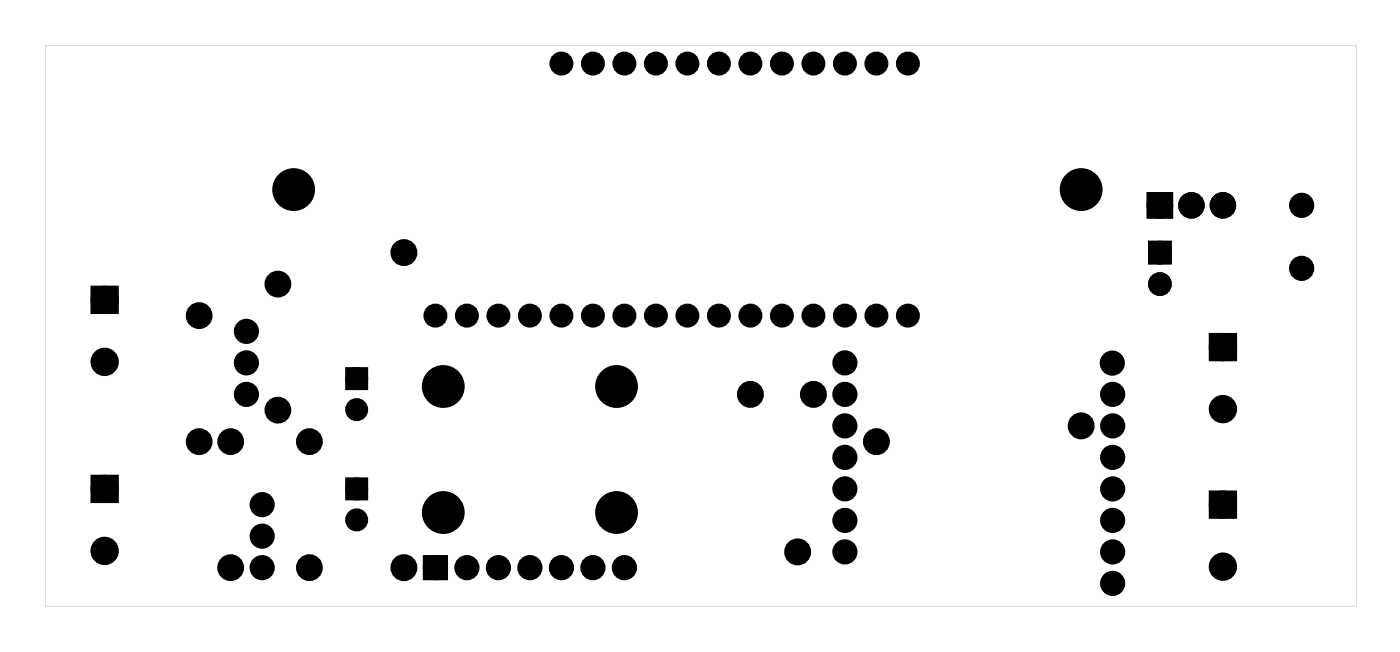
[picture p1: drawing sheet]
<svg xmlns="http://www.w3.org/2000/svg" width="113mm" height="53mm" viewBox="0 0 113 53" stroke-linecap="round" stroke-linejoin="round" font-family="sans-serif">
<g fill="#000">
<path d="M7.7 38.7h1.5v1.5h-1.5zM7.7 23.4h1.5v1.5h-1.5zM28.2 29.9h1.2v1.2h-1.2zM97.8 39.9h1.6v1.5h-1.6zM97.8 27.2h1.6v1.5h-1.6zM28.2 38.8h1.2v1.2h-1.2zM34.4 45.1h1.4v1.4h-1.4z"/>
<path d="M3.6 3.6h105.8v45.3h-105.8zM3.6 3.6v45.3h105.8v-45.3z"/>
<path d="M92.6 15.6h1.9v1.9h-1.9zM93 16.6a.5 .5 0 0 0 1 0 .5 .5 0 0 0-1 0z"/>
<path d="M92.6 15.6h1.9v1.9h-1.9zM93 16.6a.5 .5 0 0 0 1 0 .5 .5 0 0 0-1 0z"/>
<path d="M92.7 19.5h1.7v1.7h-1.7zM93.2 20.4a.35 .35 0 0 0 .7 0 .35 .35 0 0 0-.7 0z"/>
<path d="M92.7 19.5h1.7v1.7h-1.7zM93.2 20.4a.35 .35 0 0 0 .7 0 .35 .35 0 0 0-.7 0z"/>
<circle cx="19.9" cy="31.8" r=".64"/>
<circle cx="19.9" cy="29.3" r=".64"/>
<circle cx="19.9" cy="26.7" r=".64"/>
<circle cx="68.1" cy="34.3" r=".64"/>
<circle cx="68.1" cy="31.8" r=".64"/>
<circle cx="68.1" cy="29.3" r=".64"/>
<circle cx="68.1" cy="39.4" r=".64"/>
<circle cx="68.1" cy="36.9" r=".64"/>
<circle cx="89.7" cy="29.3" r=".64"/>
<circle cx="89.7" cy="39.4" r=".64"/>
<circle cx="89.7" cy="31.8" r=".64"/>
<circle cx="89.7" cy="36.9" r=".64"/>
<circle cx="89.7" cy="34.3" r=".64"/>
<circle cx="21.1" cy="43.2" r=".64"/>
<circle cx="21.1" cy="45.8" r=".64"/>
<circle cx="21.1" cy="40.7" r=".64"/>
<circle cx="68.1" cy="42" r=".64"/>
<circle cx="68.1" cy="44.5" r=".64"/>
<circle cx="89.7" cy="47" r=".64"/>
<circle cx="89.7" cy="44.5" r=".64"/>
<circle cx="89.7" cy="42" r=".64"/>
</g>
<g fill="#000">
<circle cx="23.7" cy="15.3" r="1.6"/>
<circle cx="45.3" cy="5.1" r=".67"/>
<circle cx="47.8" cy="5.1" r=".67"/>
<circle cx="50.3" cy="5.1" r=".67"/>
<circle cx="52.9" cy="5.1" r=".67"/>
<circle cx="55.4" cy="5.1" r=".67"/>
<circle cx="58" cy="5.1" r=".67"/>
<circle cx="60.5" cy="5.1" r=".67"/>
<circle cx="63" cy="5.1" r=".67"/>
<circle cx="65.6" cy="5.1" r=".67"/>
<circle cx="68.1" cy="5.1" r=".67"/>
<circle cx="70.7" cy="5.1" r=".67"/>
<circle cx="73.2" cy="5.1" r=".67"/>
<circle cx="87.2" cy="15.3" r="1.6"/>
<circle cx="93.5" cy="16.6" r=".72"/>
<circle cx="96.1" cy="16.6" r=".72"/>
<circle cx="98.6" cy="16.6" r=".72"/>
<circle cx="105" cy="16.6" r=".64"/>
<circle cx="8.4" cy="24.2" r=".76"/>
<circle cx="8.4" cy="39.4" r=".76"/>
<circle cx="8.4" cy="29.2" r=".76"/>
<circle cx="16.1" cy="35.6" r=".7"/>
<circle cx="16.1" cy="25.4" r=".7"/>
<circle cx="18.6" cy="35.6" r=".7"/>
<circle cx="22.4" cy="33.1" r=".7"/>
<circle cx="22.4" cy="22.9" r=".7"/>
<circle cx="24.9" cy="35.6" r=".7"/>
<circle cx="28.8" cy="33" r=".6"/>
<circle cx="28.8" cy="39.4" r=".6"/>
<circle cx="28.8" cy="30.5" r=".6"/>
<circle cx="32.6" cy="20.4" r=".7"/>
<circle cx="35.1" cy="25.4" r=".67"/>
<circle cx="35.7" cy="31.2" r="1.43"/>
<circle cx="37.6" cy="25.4" r=".67"/>
<circle cx="40.2" cy="25.4" r=".67"/>
<circle cx="42.7" cy="25.4" r=".67"/>
<circle cx="45.3" cy="25.4" r=".67"/>
<circle cx="47.8" cy="25.4" r=".67"/>
<circle cx="49.7" cy="31.2" r="1.43"/>
<circle cx="50.3" cy="25.4" r=".67"/>
<circle cx="52.9" cy="25.4" r=".67"/>
<circle cx="55.4" cy="25.4" r=".67"/>
<circle cx="58" cy="25.4" r=".67"/>
<circle cx="60.5" cy="31.8" r=".7"/>
<circle cx="60.5" cy="25.4" r=".67"/>
<circle cx="63" cy="25.4" r=".67"/>
<circle cx="65.6" cy="31.8" r=".7"/>
<circle cx="65.6" cy="25.4" r=".67"/>
<circle cx="68.1" cy="25.4" r=".67"/>
<circle cx="70.7" cy="35.6" r=".7"/>
<circle cx="70.7" cy="25.4" r=".67"/>
<circle cx="73.2" cy="25.4" r=".67"/>
<circle cx="87.2" cy="34.3" r=".7"/>
<circle cx="93.5" cy="20.4" r=".59"/>
<circle cx="93.5" cy="22.9" r=".59"/>
<circle cx="98.6" cy="28" r=".76"/>
<circle cx="98.6" cy="33" r=".76"/>
<circle cx="105" cy="21.6" r=".64"/>
<circle cx="8.4" cy="44.4" r=".76"/>
<circle cx="18.6" cy="45.8" r=".7"/>
<circle cx="24.9" cy="45.8" r=".7"/>
<circle cx="28.8" cy="41.9" r=".6"/>
<circle cx="32.6" cy="45.8" r=".7"/>
<circle cx="35.1" cy="45.8" r=".69"/>
<circle cx="35.7" cy="41.3" r="1.43"/>
<circle cx="37.6" cy="45.8" r=".69"/>
<circle cx="40.2" cy="45.8" r=".69"/>
<circle cx="42.7" cy="45.8" r=".69"/>
<circle cx="45.3" cy="45.8" r=".69"/>
<circle cx="47.8" cy="45.8" r=".69"/>
<circle cx="49.7" cy="41.3" r="1.43"/>
<circle cx="50.3" cy="45.8" r=".69"/>
<circle cx="64.3" cy="44.5" r=".7"/>
<circle cx="98.6" cy="40.7" r=".76"/>
<circle cx="98.6" cy="45.7" r=".76"/>
</g>
<g fill="none" stroke="#000" stroke-width=".69" stroke-linecap="butt">
<circle cx="93.5" cy="16.6" r=".72"/>
<circle cx="96.1" cy="16.6" r=".72"/>
<circle cx="98.6" cy="16.6" r=".72"/>
</g>
<g fill="none" stroke="#000" stroke-width=".25">
<path d="M92.6 15.6h1.9v1.9h-1.9zM92.7 19.5h1.7v1.7h-1.7z"/>
<circle cx="23.7" cy="15.3" r="1.6"/>
<circle cx="87.2" cy="15.3" r="1.6"/>
<circle cx="93.5" cy="16.6" r=".5"/>
<circle cx="93.5" cy="20.4" r=".35"/>
</g>
<g fill="none" stroke="#000" stroke-width=".73" stroke-linecap="butt">
<circle cx="93.5" cy="22.9" r=".59"/>
<circle cx="93.5" cy="20.4" r=".59"/>
</g>
<g fill="none" stroke="#000" stroke-width=".76" stroke-linecap="butt">
<path d="M7.7 38.7h1.5v1.5h-1.5zM7.7 23.4h1.5v1.5h-1.5zM97.8 39.9h1.6v1.5h-1.6zM97.8 27.2h1.6v1.5h-1.6z"/>
<circle cx="105" cy="16.6" r=".64"/>
<circle cx="8.4" cy="39.4" r=".76"/>
<circle cx="8.4" cy="24.2" r=".76"/>
<circle cx="8.4" cy="29.2" r=".76"/>
<circle cx="16.1" cy="25.4" r=".7"/>
<circle cx="16.1" cy="35.6" r=".7"/>
<circle cx="18.6" cy="35.6" r=".7"/>
<circle cx="22.4" cy="22.9" r=".7"/>
<circle cx="22.4" cy="33.1" r=".7"/>
<circle cx="24.9" cy="35.6" r=".7"/>
<circle cx="32.6" cy="20.4" r=".7"/>
<circle cx="60.5" cy="31.8" r=".7"/>
<circle cx="65.6" cy="31.8" r=".7"/>
<circle cx="70.7" cy="35.6" r=".7"/>
<circle cx="87.2" cy="34.3" r=".7"/>
<circle cx="98.6" cy="28" r=".76"/>
<circle cx="98.6" cy="33" r=".76"/>
<circle cx="105" cy="21.6" r=".64"/>
<circle cx="8.4" cy="44.4" r=".76"/>
<circle cx="18.6" cy="45.8" r=".7"/>
<circle cx="24.9" cy="45.8" r=".7"/>
<circle cx="32.6" cy="45.8" r=".7"/>
<circle cx="64.3" cy="44.5" r=".7"/>
<circle cx="98.6" cy="40.7" r=".76"/>
<circle cx="98.6" cy="45.7" r=".76"/>
</g>
<g fill="none" stroke="#000" stroke-width=".76">
<circle cx="19.9" cy="29.3" r=".64"/>
<circle cx="19.9" cy="26.7" r=".64"/>
<circle cx="19.9" cy="31.8" r=".64"/>
<circle cx="68.1" cy="34.3" r=".64"/>
<circle cx="68.1" cy="29.3" r=".64"/>
<circle cx="68.1" cy="39.4" r=".64"/>
<circle cx="68.1" cy="36.9" r=".64"/>
<circle cx="68.1" cy="31.8" r=".64"/>
<circle cx="89.7" cy="29.3" r=".64"/>
<circle cx="89.7" cy="34.3" r=".64"/>
<circle cx="89.7" cy="31.8" r=".64"/>
<circle cx="89.7" cy="39.4" r=".64"/>
<circle cx="89.7" cy="36.9" r=".64"/>
<circle cx="21.1" cy="40.7" r=".64"/>
<circle cx="21.1" cy="45.8" r=".64"/>
<circle cx="21.1" cy="43.2" r=".64"/>
<circle cx="68.1" cy="44.5" r=".64"/>
<circle cx="68.1" cy="42" r=".64"/>
<circle cx="89.7" cy="47" r=".64"/>
<circle cx="89.7" cy="42" r=".64"/>
<circle cx="89.7" cy="44.5" r=".64"/>
</g>
<g fill="none" stroke="#000" stroke-width=".65" stroke-linecap="butt">
<path d="M28.2 38.8h1.2v1.2h-1.2zM28.2 29.9h1.2v1.2h-1.2z"/>
<circle cx="28.8" cy="33" r=".6"/>
<circle cx="28.8" cy="30.5" r=".6"/>
<circle cx="28.8" cy="39.4" r=".6"/>
<circle cx="28.8" cy="41.9" r=".6"/>
</g>
<g fill="none" stroke="#000" stroke-width=".6" stroke-linecap="butt">
<circle cx="35.7" cy="31.2" r="1.43"/>
<circle cx="49.7" cy="31.2" r="1.43"/>
<circle cx="35.7" cy="41.3" r="1.43"/>
<circle cx="49.7" cy="41.3" r="1.43"/>
</g>
<g fill="none" stroke="#000" stroke-width=".64" stroke-linecap="butt">
<path d="M34.4 45.1h1.4v1.4h-1.4z"/>
<circle cx="35.1" cy="45.8" r=".69"/>
<circle cx="37.6" cy="45.8" r=".69"/>
<circle cx="40.2" cy="45.8" r=".69"/>
<circle cx="42.7" cy="45.8" r=".69"/>
<circle cx="45.3" cy="45.8" r=".69"/>
<circle cx="47.8" cy="45.8" r=".69"/>
<circle cx="50.3" cy="45.8" r=".69"/>
</g>
<g fill="none" stroke="#000" stroke-width=".59">
<circle cx="45.3" cy="5.1" r=".67"/>
<circle cx="47.8" cy="5.1" r=".67"/>
<circle cx="50.3" cy="5.1" r=".67"/>
<circle cx="52.9" cy="5.1" r=".67"/>
<circle cx="55.4" cy="5.1" r=".67"/>
<circle cx="58" cy="5.1" r=".67"/>
<circle cx="60.5" cy="5.1" r=".67"/>
<circle cx="63" cy="5.1" r=".67"/>
<circle cx="65.6" cy="5.1" r=".67"/>
<circle cx="68.1" cy="5.1" r=".67"/>
<circle cx="70.7" cy="5.1" r=".67"/>
<circle cx="73.2" cy="5.1" r=".67"/>
<circle cx="35.1" cy="25.4" r=".67"/>
<circle cx="37.6" cy="25.4" r=".67"/>
<circle cx="40.2" cy="25.4" r=".67"/>
<circle cx="42.7" cy="25.4" r=".67"/>
<circle cx="45.3" cy="25.4" r=".67"/>
<circle cx="47.8" cy="25.4" r=".67"/>
<circle cx="50.3" cy="25.4" r=".67"/>
<circle cx="52.9" cy="25.4" r=".67"/>
<circle cx="55.4" cy="25.4" r=".67"/>
<circle cx="58" cy="25.4" r=".67"/>
<circle cx="60.5" cy="25.4" r=".67"/>
<circle cx="63" cy="25.4" r=".67"/>
<circle cx="65.6" cy="25.4" r=".67"/>
<circle cx="68.1" cy="25.4" r=".67"/>
<circle cx="70.7" cy="25.4" r=".67"/>
<circle cx="73.2" cy="25.4" r=".67"/>
</g>
</svg>
